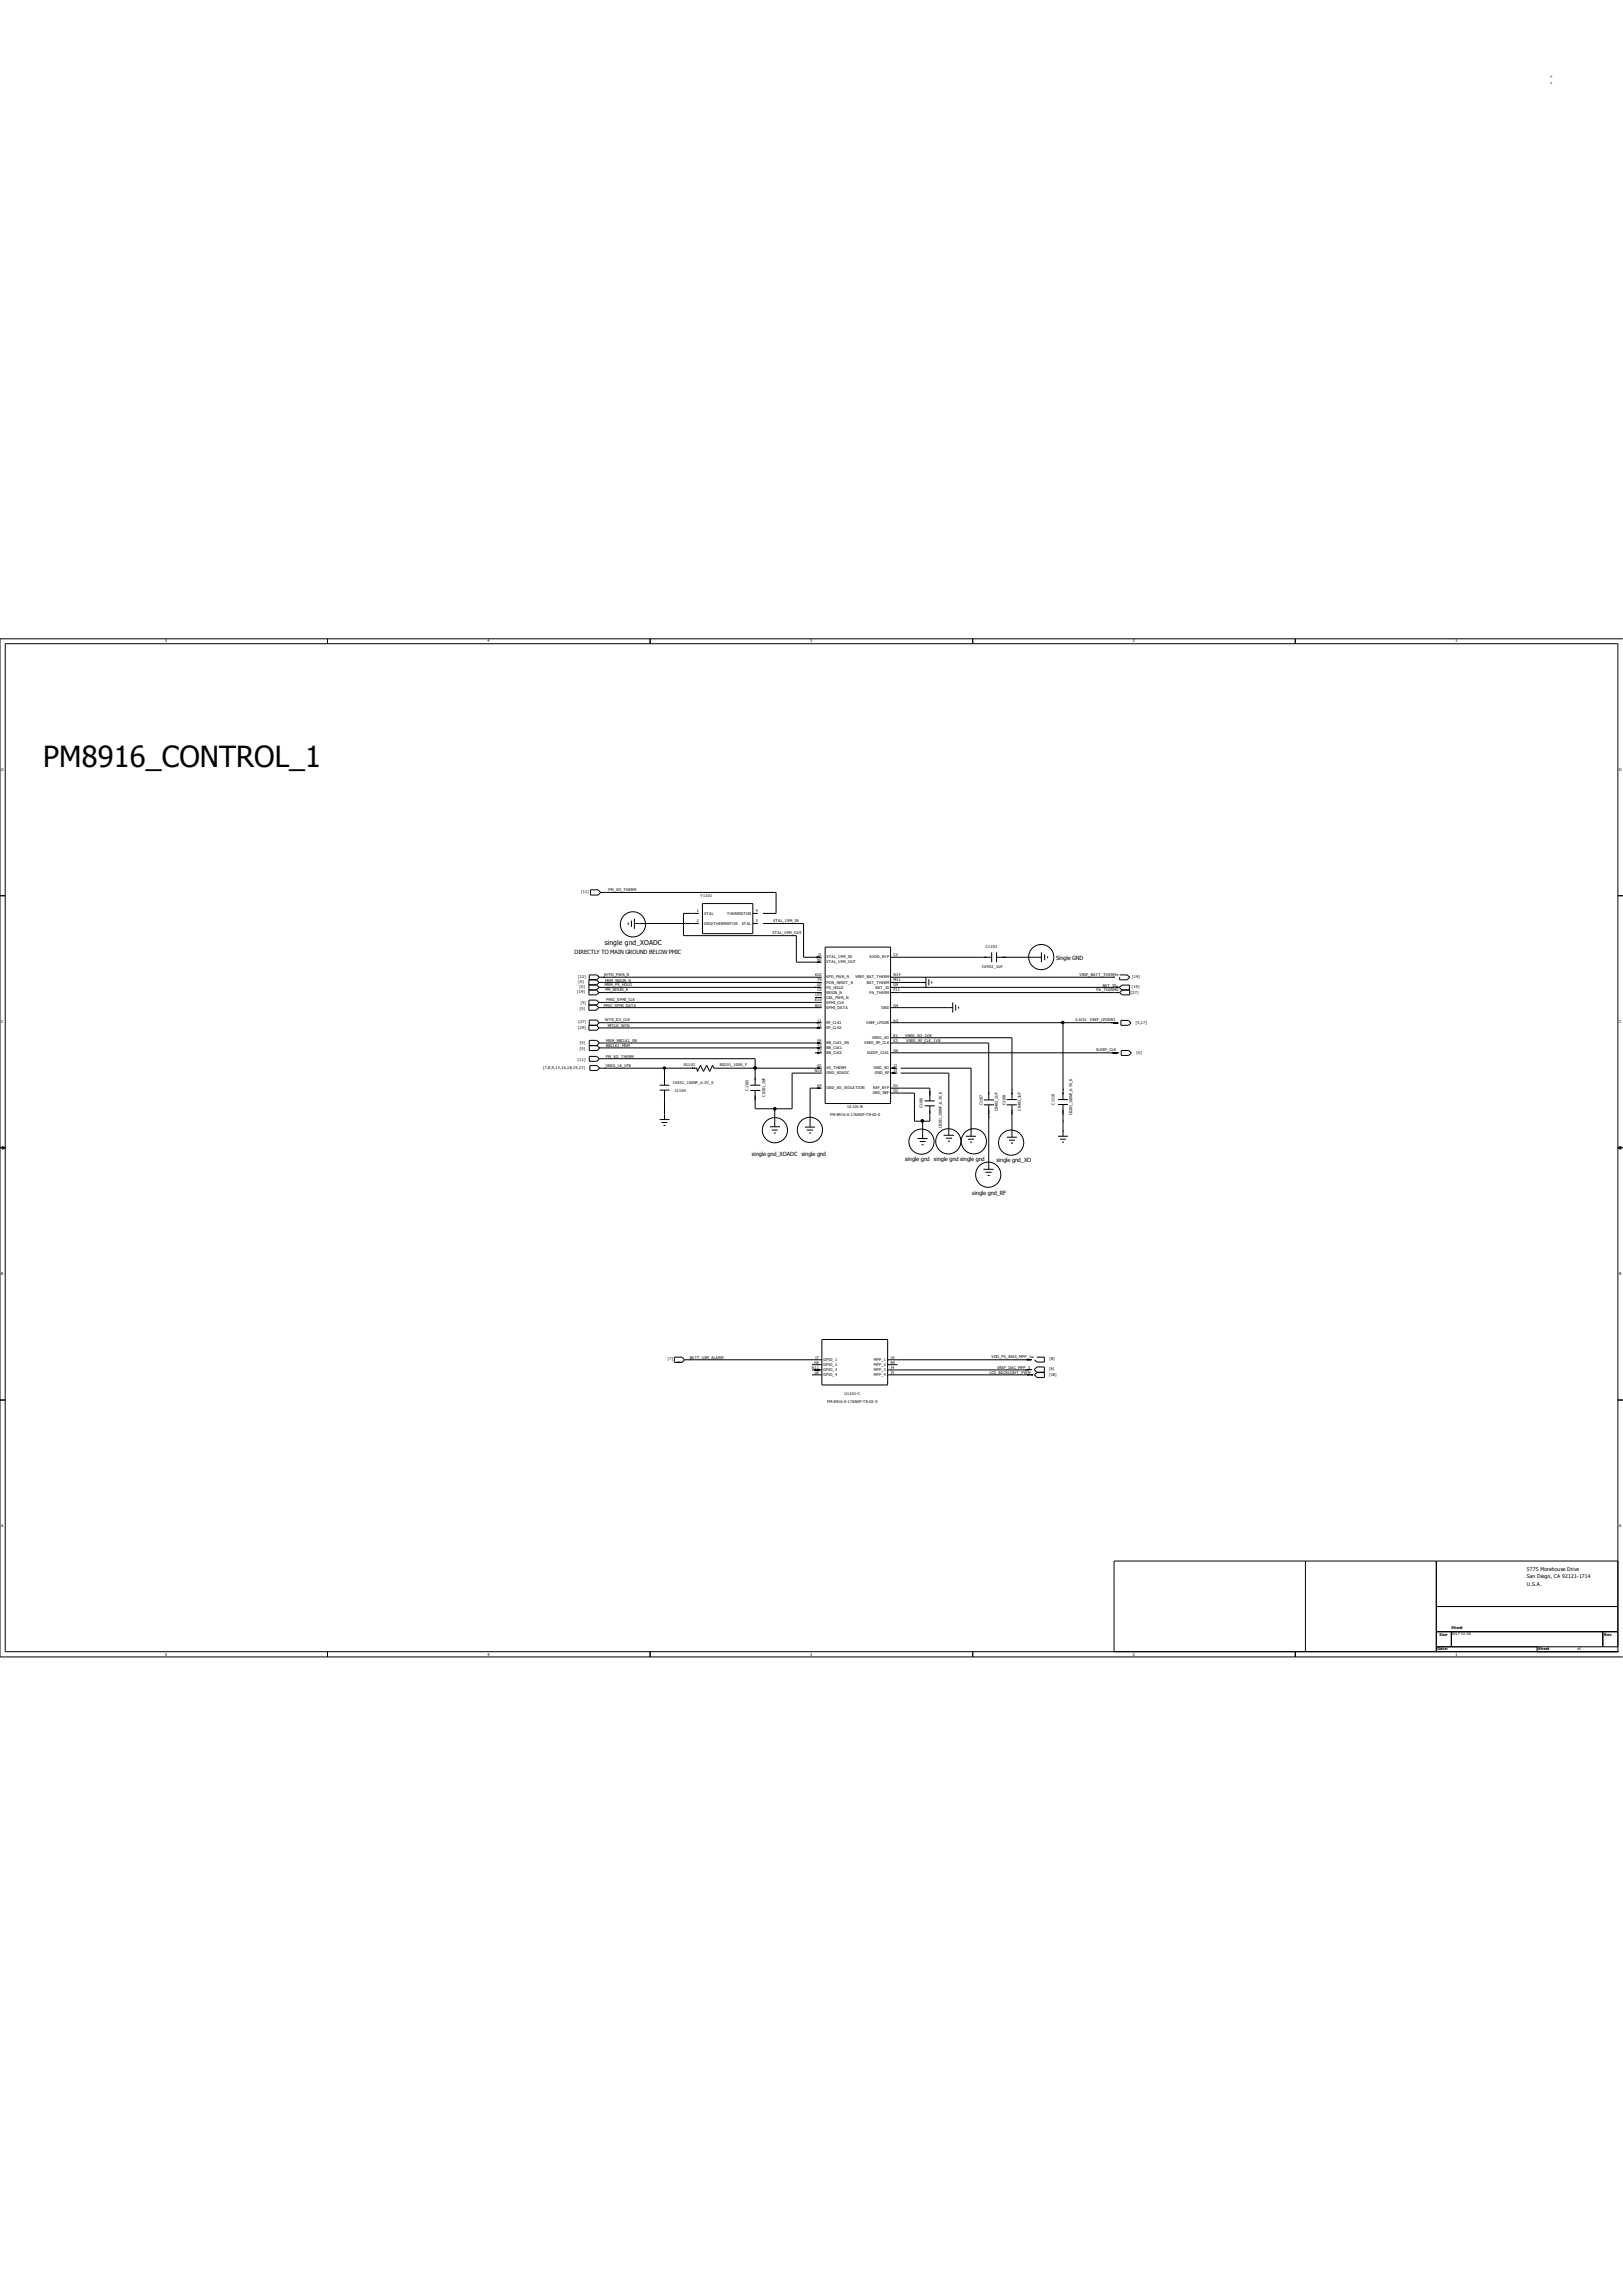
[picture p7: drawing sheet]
<svg xmlns="http://www.w3.org/2000/svg" width="210mm" height="297mm" viewBox="0 0 210 297" stroke-linecap="round" stroke-linejoin="round" font-family="sans-serif">
<defs><g id="words">
<text font-size="3.8" x="5.6" y="99.2">PM8916_CONTROL_1</text>
<text font-size="1.8" fill="#666" x="200.3" y="10.9">：</text>
<text font-size=".9" x="78.3" y="122.2">single gnd_XOADC</text>
<g font-size=".7">
<text x="74.3" y="123.5">DIRECTLY TO MAIN GROUND BELOW PMIC</text>
<text x="136.7" y="124.2">Single GND</text>
<text x="97.3" y="149.5">single gnd_XOADC single gnd</text>
<text x="117.1" y="150.2">single gnd</text>
<text x="120.8" y="150.1">single gnd single gnd</text>
<text x="125.8" y="154.6">single gnd_RF</text>
<text x="128.9" y="150.4">single gnd_XO</text>
<text x="197.6" y="203.2">5775 Morehouse Drive</text>
<text x="197.6" y="205.1">U.S.A.</text>
<text x="197.6" y="204.2">San Diego, CA 92121-1714</text>
</g>
<g font-size=".5">
<text x="21.4" y="83.1">5</text>
<text x="63.1" y="83.1">4</text>
<text x="104.8" y="83.1">3</text>
<text x="146.6" y="83.1">2</text>
<text x="188.3" y="83.1">1</text>
<text x=".2" y="99.7">D</text>
<text x="209.5" y="99.7">D</text>
<text x="75.2" y="115.5">[11]</text>
<text x="78.7" y="115.3">PM_XO_THERM</text>
<text x="90.2" y="118">1</text>
<text x="90.2" y="119.3">2</text>
<text x="90.6" y="116.1">Y1101</text>
<text x="91.1" y="118.3">XTAL</text>
<text x="91.1" y="119.6">GND/THERMISTOR</text>
<text x="94.1" y="118.3">THERMISTOR</text>
<text x="96" y="119.6">XTAL</text>
<text x="97.8" y="119.3">3</text>
<text x="97.8" y="118">4</text>
<text x="100" y="119.2">XTAL_19M_IN</text>
<text x="100" y="120.8">XTAL_19M_OUT</text>
<text x="105.7" y="124.3">H2</text>
<text x="105.8" y="123.7">J1</text>
<text x="106.9" y="124">XTAL_19M_IN</text>
<text x="106.9" y="124.6">XTAL_19M_OUT</text>
<text x="112.5" y="124">AVDD_BYP</text>
<text x="115.6" y="123.7">C2</text>
<text x="127.1" y="125.2">C0402_1UF</text>
<text x="127.6" y="122.7">C1103</text>
<text x="74.7" y="128.4">[19]</text>
<text x="74.8" y="126.6">[12]</text>
<text x="74.9" y="127.2">[5]</text>
<text x="75" y="127.8">[5]</text>
<text x="75" y="130.7">[5]</text>
<text x="75.1" y="129.8">[5]</text>
<text x="78.1" y="130.3">PMIC_SPMI_DATA</text>
<text x="78.2" y="126.3">KYPD_PWR_N</text>
<text x="78.2" y="127.5">MSM_PS_HOLD</text>
<text x="78.3" y="127">MSM_RESIN_N</text>
<text x="78.3" y="128.2">PM_RESIN_N</text>
<text x="78.5" y="129.5">PMIC_SPMI_CLK</text>
<text x="105.4" y="129.5">A10</text>
<text x="105.5" y="126.3">K10</text>
<text x="105.5" y="130.2">B10</text>
<text x="105.5" y="128.9">L10</text>
<text x="105.7" y="127.6">G5</text>
<text x="105.8" y="128.3">C3</text>
<text x="105.8" y="126.9">F5</text>
<text x="106.9" y="126.6">KPD_PWR_N</text>
<text x="106.9" y="127.2">PON_RESET_N</text>
<text x="106.9" y="127.9">PS_HOLD</text>
<text x="106.9" y="128.5">RESIN_N</text>
<text x="106.9" y="129.2">CBL_PWR_N</text>
<text x="106.9" y="129.8">SPMI_CLK</text>
<text x="106.9" y="130.5">SPMI_DATA</text>
<text x="110.7" y="126.6">VREF_BAT_THERM</text>
<text x="112.2" y="127.2">BAT_THERM</text>
<text x="112.5" y="128.5">PA_THERM</text>
<text x="113.3" y="127.9">BAT_ID</text>
<text x="114.1" y="130.5">GND</text>
<text x="115.6" y="130.2">G4</text>
<text x="115.6" y="128.3">F11</text>
<text x="115.6" y="127.6">G9</text>
<text x="115.6" y="126.9">M11</text>
<text x="115.6" y="126.3">N14</text>
<text x="139.7" y="126.3">VREF_BATT_THERM</text>
<text x="141.9" y="128.3">PA_THERM0</text>
<text x="142.7" y="127.7">BAT_ID</text>
<text x="146.3" y="128.5">[27]</text>
<text x="146.4" y="127.8">[19]</text>
<text x="146.5" y="126.6">[19]</text>
<text x=".2" y="132.3">C</text>
<text x="74.8" y="137.2">[11]</text>
<text x="74.8" y="133.1">[29]</text>
<text x="74.9" y="132.3">[27]</text>
<text x="75" y="135">[5]</text>
<text x="75" y="135.9">[5]</text>
<text x="78.3" y="132.1">WTR_XO_CLK</text>
<text x="78.4" y="136.8">PM_XO_THERM</text>
<text x="78.5" y="134.8">MSM_BBCLK1_EN</text>
<text x="78.5" y="135.4">BBCLK1_MSM</text>
<text x="78.7" y="132.8">RFCLK_WCN</text>
<text x="88.5" y="137.9">R1102</text>
<text x="93.1" y="137.9">R0201_100K_F</text>
<text x="105.8" y="134.8">E4</text>
<text x="105.8" y="132.1">L1</text>
<text x="105.8" y="132.8">L2</text>
<text x="105.8" y="135.4">F2</text>
<text x="105.8" y="136">F3</text>
<text x="106.9" y="132.4">RF_CLK1</text>
<text x="106.9" y="133.1">RF_CLK2</text>
<text x="106.9" y="135.1">BB_CLK1_EN</text>
<text x="106.9" y="135.7">BB_CLK1</text>
<text x="106.9" y="136.3">BB_CLK2</text>
<text x="111.8" y="135.1">VREG_RF_CLK</text>
<text x="112.1" y="132.4">VREF_LPDDR</text>
<text x="112.2" y="136.3">SLEEP_CLK1</text>
<text x="112.8" y="134.4">VREG_XO</text>
<text x="115.6" y="136">G6</text>
<text x="115.6" y="134.8">K3</text>
<text x="115.6" y="134.1">K1</text>
<text x="115.6" y="132.1">A2</text>
<text x="117.1" y="134.1">VREG_XO_1V8</text>
<text x="117.2" y="134.8">VREG_RF_CLK_1V8</text>
<text x="139.1" y="132.1">0.615V</text>
<text x="141" y="132.1">VREF_LPDDR3</text>
<text x="141.8" y="136">SLEEP_CLK</text>
<text x="147" y="132.4">[5,17]</text>
<text x="147" y="136.4">[5]</text>
<text x="209.5" y="132.3">C</text>
<text x="70.3" y="138.3">[7,8,9,13,16,18,19,27]</text>
<text x="78.4" y="138">VREG_L6_1P8</text>
<text x="87.1" y="140.2">C0201_100NF_6.3V_K</text>
<text x="87.3" y="141.3">C1104</text>
<text x="96.8" y="141.1" transform="rotate(-90 96.8 141.1)">C1105</text>
<text x="99" y="141.8" transform="rotate(-90 99 141.8)">C0201_1NF</text>
<text x="105.4" y="138.7">N10</text>
<text x="105.7" y="140.6">H3</text>
<text x="105.8" y="138">K2</text>
<text x="106.9" y="138.3">X0_THERM</text>
<text x="106.9" y="139">GND_XOADC</text>
<text x="106.9" y="140.9">GND_XO_ISOLATION</text>
<text x="109.7" y="143.4">U1101-B</text>
<text x="112.9" y="141.5">GND_REF</text>
<text x="113" y="140.9">REF_BYP</text>
<text x="113.1" y="138.3">GND_XO</text>
<text x="113.2" y="139">GND_RF</text>
<text x="115.6" y="141.2">D2</text>
<text x="115.6" y="140.6">D1</text>
<text x="115.6" y="138.7">J3</text>
<text x="115.6" y="138">J2</text>
<text x="119.4" y="143.4" transform="rotate(-90 119.4 143.4)">C1106</text>
<text x="127.1" y="143" transform="rotate(-90 127.1 143)">C1107</text>
<text x="129.1" y="143.7" transform="rotate(-90 129.1 143.7)">C0402_1UF</text>
<text x="130.1" y="143" transform="rotate(-90 130.1 143)">C1108</text>
<text x="132.1" y="143.7" transform="rotate(-90 132.1 143.7)">C0402_1UF</text>
<text x="136.5" y="142.9" transform="rotate(-90 136.5 142.9)">C1110</text>
<text x="107.4" y="144.4">PM-8916-0-176NSP-TR-02-0</text>
<text x="121.8" y="145.9" transform="rotate(-90 121.8 145.9)">C0201_100NF_6.3V_K</text>
<text x="138.7" y="144.3" transform="rotate(-90 138.7 144.3)">C0201_100NF_6.3V_K</text>
<text x=".2" y="164.9">B</text>
<text x="209.5" y="164.9">B</text>
<text x="86.4" y="175.9">[7]</text>
<text x="89.2" y="175.8">BATT_UIM_ALARM</text>
<text x="105" y="177.1">N11</text>
<text x="105.3" y="176.4">H6</text>
<text x="105.4" y="177.7">L8</text>
<text x="105.5" y="175.8">J7</text>
<text x="106.6" y="176.1">GPIO_1</text>
<text x="106.6" y="176.7">GPIO_2</text>
<text x="106.6" y="177.4">GPIO_3</text>
<text x="106.6" y="178">GPIO_4</text>
<text x="113.1" y="176.1">MPP_1</text>
<text x="113.1" y="176.7">MPP_2</text>
<text x="113.1" y="177.4">MPP_3</text>
<text x="113.1" y="178">MPP_4</text>
<text x="115.2" y="175.8">L4</text>
<text x="115.2" y="176.4">K4</text>
<text x="115.2" y="177.1">J4</text>
<text x="115.2" y="177.7">J5</text>
<text x="128" y="177.7">LCD_BACKLIGHT_PWM</text>
<text x="128.3" y="175.7">VDD_PX_BIAS_MPP_1</text>
<text x="129" y="177.1">VREF_DAC_MPP_3</text>
<text x="135.7" y="177.3">[6]</text>
<text x="135.7" y="178">[18]</text>
<text x="135.8" y="175.9">[8]</text>
<text x="107" y="181.5">PM-8916-0-176NSP-TR-02-0</text>
<text x="109.3" y="180.5">U1101-C</text>
<text x=".2" y="197.5">A</text>
<text x="209.5" y="197.5">A</text>
<text x="21.4" y="214.2">5</text>
<text x="63.1" y="214.2">4</text>
<text x="104.8" y="214.2">3</text>
<text x="146.6" y="214.2">2</text>
<text x="186" y="213.5">Date:</text>
<text x="186.2" y="211.6">Size</text>
<text x="187.8" y="211.5">2017-11-20</text>
<text x="187.8" y="210.8">Sheet</text>
<text x="188.3" y="214.2">1</text>
<text x="199" y="213.5">Sheet</text>
<text x="204.1" y="213.5">of</text>
<text x="207.6" y="211.7">Rev</text>
</g>
</g></defs>
<g fill="none" stroke="#000" stroke-width=".13">
<path d="M.7 83.3h208.6v130.4h-208.6zM42.4 82.6v.7M84.1 82.6v.7M125.9 82.6v.7M167.6 82.6v.7M210 82.6h-210v131.7h210M0 115.9h.7M76.4 115.1h1l.3 .3-.3 .4h-1zM77.7 115.4h22.7v2.8h-1.7M81.3 119.3v.3M81.7 119.1v.8M82.1 119.5h8.3"/>
<path d="M82.1 118.8v1.3M90.4 118.2h-2v2.8h14.6v3.5h3.3M90.9 116.9h6.5v3.9h-6.5zM97.4 118.2h.7M97.4 119.5h.7M98.7 119.5h5.3v4.3h2.3M209.3 115.9h.7M76.2 128.1h1M76.2 127.4h1l.3 .3M76.2 136.7h1l.4 .2-.4 .4h-1zM76.2 135.3h1.1l.3 .3M76.3 137.8h1l.3 .4-.3 .3h-1z"/>
<path d="M77.1 130l.4 .3M77.2 128.1l.3 .3M77.2 126.7l.3 .4M77.2 132.6h-1v.7h1l.3-.3M77.2 132.6l.3 .4M77.5 130.3h28.8M77.5 127.1h28.8M77.5 128.4h28.8M77.5 129.7h28.8M77.5 132.3h28.8M77.5 133h28.8M77.5 127.7h28"/>
<path d="M77.5 129.7l-.3-.3h-1v1.3h.9l.4-.4M77.5 129.7l-.3 .3h-1M77.5 132.3l-.3-.3h-1v.6M77.5 132.3l-.3 .3M77.5 127.7l-.3 .4M77.5 127.1l-.3 .3h-1M77.6 126.4h28.7M77.6 134.9h28.7M77.6 136.9h20.1v3.5M77.6 126.4l-.4 .3h-1v2h1l.3-.3M77.6 126.4l-.4-.3h-1v.6M77.6 134.9l-.4-.3h-1v1.3h1.1l.3-.3"/>
<path d="M77.6 134.9l-.4 .4M77.6 135.6h28.7M77.6 138.2h12.6M78.1 126.4h.1M78.3 138.2h.1M86 138.2v2.2M90.1 138.2l.2 .4 .3-.8 .4 .8 .4-.8 .4 .8 .4-.8 .2 .4h13.9M97.7 138.2h.1M105.5 127.7h.8M105.5 129h.8M105.5 136.2h.8M105.5 127.7h.1"/>
<path d="M106.3 138.8h-3.8v4.6h-4.8v-2.3M106.8 122.5h8.4v20.2h-8.4zM115.2 138.8h.9M115.2 138.2h.9M115.2 128.4h29.7M115.2 136.2h29.5h-.3M115.2 134.9h12.7v7.4M115.2 134.2h15.7v8M115.2 132.3h28.9M115.2 130.3h8.1M115.2 127.1h4.6M115.2 126.4h29"/>
<path d="M115.2 123.8h13.1M116.5 138.2h9.1v8.8M116.5 138.8h6.3v8.1M119.8 126.4v1.3M120.2 126.7v.8M120.6 127v.2M123.3 129.7v1.3M123.7 130v.7M124 130.2v.3M128.3 123.2v1.3M128.9 123.8h5.8M128.9 123.2v1.3"/>
<path d="M134.7 123.2v1.3M135.2 123.4v.8M135.6 123.7v.3M137.5 132.3v9.9M144.3 132.3h.4h-.7h.4M144.4 132.3h.1M144.4 126.1h.3M144.8 127.7h-29.6M144.8 127.7l.4 .4h1v.6h-1l-.3-.3M144.8 127.7l.4-.3h.9v.7M144.9 126.1h.9l.4 .3-.4 .3h-.9v-.3M145 132h1l.3 .3-.3 .3h-1z"/>
<path d="M145.1 135.9h.9l.4 .3-.4 .3h-.9zM145.2 128.1l-.3 .3M0 148.5h.7M.3 148.3l.4 .2-.4 .2zM85.3 140.4h1.3M85.3 141h1.3M85.3 144.8h1.3M85.6 145.2h.8M85.9 145.6h.2M86 141v3.8M97.1 140.4h1.3M97.1 141.1h1.3"/>
<path d="M99.6 145.8h1.3M99.9 146.2h.7M100.1 146.6h.3M100.2 143.4v2.4M104.1 145.8h1.4M104.4 146.2h.8M104.7 146.6h.2M106.3 140.8h-1.5v5M115.2 141.4h3.1v3.6h2v-2M115.2 140.8h5.1v1.6M118.7 147.3h1.3M119 147.7h.8"/>
<path d="M119.3 148.1h.2M119.4 145v2.3M119.6 143h1.3M119.6 142.4h1.3M122.1 146.9h1.3M122.4 147.2h.8M122.6 147.6h.3M125 147h1.3M125.3 147.4h.7M125.5 147.7h.3M127.3 151.3h1.3M127.3 142.3h1.3"/>
<path d="M127.3 142.9h1.3M127.5 151.6h.8M127.8 152.1h.3M127.9 144.5h.1M127.9 142.9v8.4M130.3 142.9h1.3M130.3 142.2h1.3M130.3 147.1h1.3M130.6 147.5h.7M130.8 147.9h.3M130.9 141h.1M130.9 142.9v4.2"/>
<path d="M136.9 142.2h1.3M136.9 142.9h1.3M136.9 147h1.3M137.2 147.4h.7M137.4 147.7h.3M137.5 140.9h.1M137.5 145h.1M137.5 146.3h.1M137.5 142.9v4.1M209.3 148.5h.7M209.3 148.5l.4-.2v.4zM87.2 175.6h1.1l.3 .3-.3 .3h-1.1z"/>
<path d="M88.6 175.9h17.7M89.2 175.9h.1M105.1 177.2h1.2M105.1 177.8h1.2M105.1 176.5h1.2M106.3 173.3h8.6v5.9h-8.6zM114.9 175.9h18.6h-.4M114.9 177.8h18.8h-.3M114.9 176.5h1.2M114.9 177.2h18.2M133.2 177.2h-.2h.5h-.2M133.4 175.6h.3"/>
<path d="M133.8 177.2l.4-.4h.9v.7h-.9zM133.9 177.8l.3-.3h.9v.7h-.9zM134.2 175.6h.9v.6h-.9l-.3-.3M0 181.1h.7M209.3 181.1h.7M42.4 213.7v.6M84.1 213.7v.6M125.9 213.7v.6M167.6 213.7v.6M168.9 201.9v11.8M185.8 201.9v11.8M185.8 207.8h23.5"/>
<path d="M185.8 211.1h23.5M185.8 213h23.5M187.8 211.1v1.9M198.9 213.7h.1M198.9 213v.7M207.4 211.1v1.9M209.3 213.7h.1M209.3 201.9h-65.2v11.8"/>
<circle cx="81.9" cy="119.6" r="1.63"/>
<circle cx="134.7" cy="123.8" r="1.63"/>
<circle cx="100.3" cy="146.2" r="1.63"/>
<circle cx="104.8" cy="146.2" r="1.63"/>
<circle cx="119.2" cy="147.7" r="1.63"/>
<circle cx="122.7" cy="147.6" r="1.63"/>
<circle cx="126" cy="147.6" r="1.63"/>
<circle cx="127.9" cy="152" r="1.63"/>
<circle cx="130.8" cy="147.8" r="1.63"/>
</g>
<g fill="#000" stroke="#000" stroke-width=".13">
<path d="M97.6 138.1h.2v.2h-.2z" fill-rule="evenodd"/>
<path d="M97.6 138.1h.2v.2h-.2z" fill-rule="evenodd"/>
<path d="M137.4 132.2h.2v.2h-.2z" fill-rule="evenodd"/>
<circle cx="86" cy="138.2" r=".15"/>
<circle cx="100.2" cy="143.4" r=".17"/>
<circle cx="119.3" cy="145" r=".17"/>
</g>
<use href="#words"/>
</svg>
